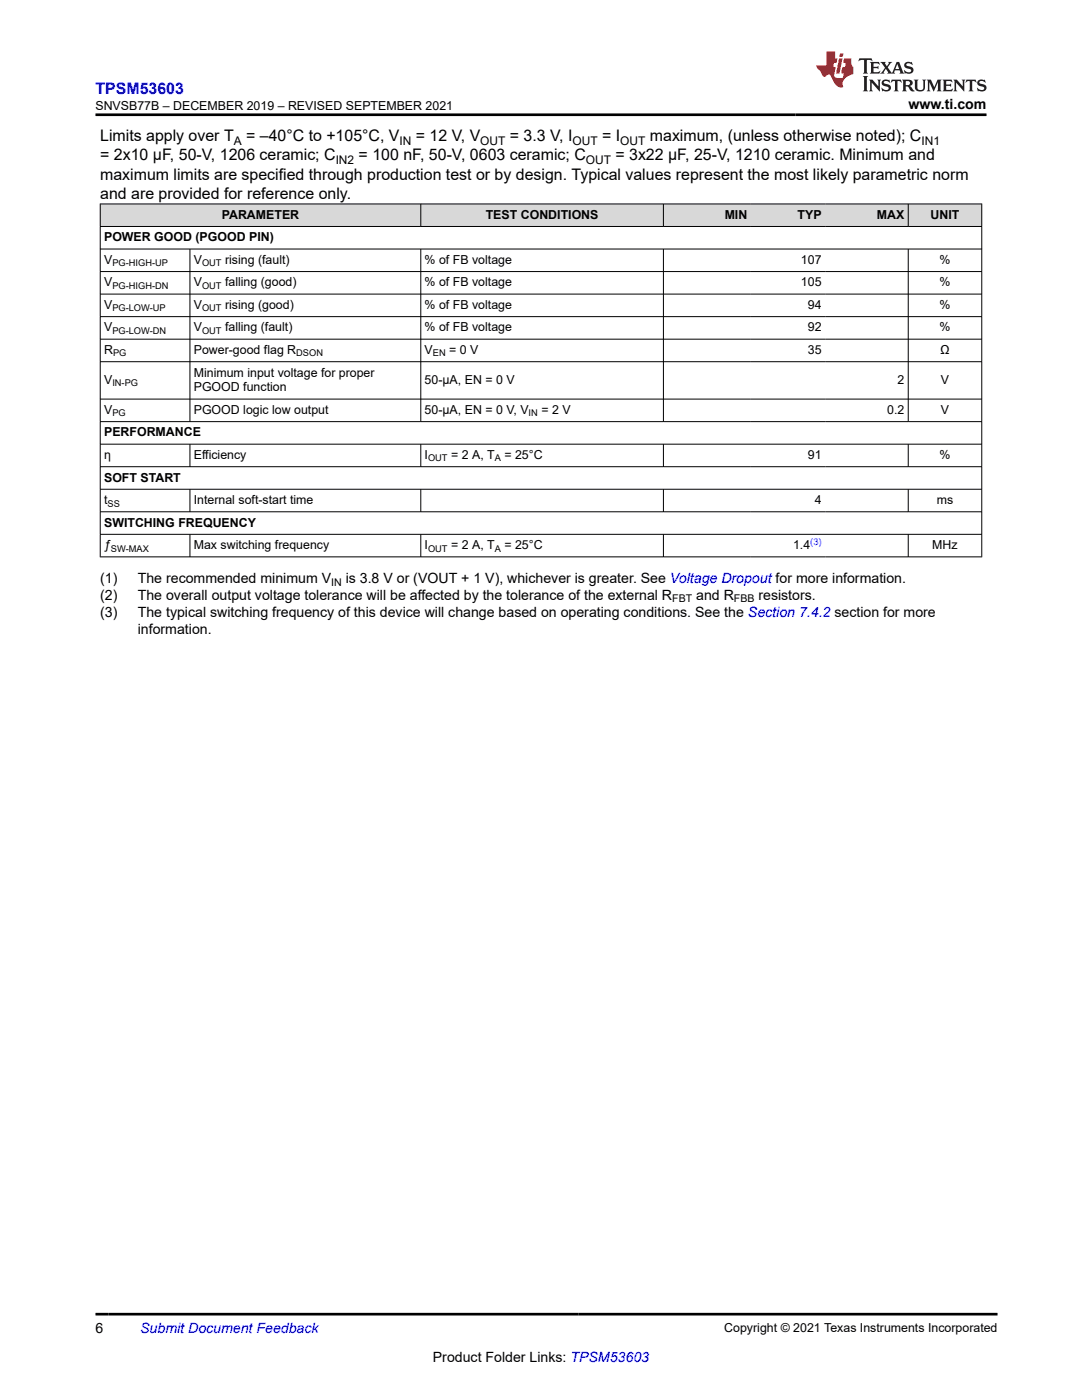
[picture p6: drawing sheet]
<svg xmlns="http://www.w3.org/2000/svg" width="216mm" height="279mm" viewBox="0 0 216 279" stroke-linecap="round" stroke-linejoin="round" font-family="sans-serif">
<defs><g id="words">
<text font-size="3.2" fill="#00f" x="19" y="18.7">TPSM53603</text>
<g font-size="3.2">
<text x="20" y="28.2">Limits apply over T</text>
<text x="49.1" y="28.2">= –40°C to +105°C, V</text>
<text x="83" y="28.2">= 12 V, V</text>
<text x="101.7" y="28.2">= 3.3 V, I</text>
<text x="120.2" y="28.2">= I</text>
<text x="129.7" y="28.2">maximum, (unless otherwise noted); C</text>
<text x="20" y="32">= 2x10 µF, 50-V, 1206 ceramic; C</text>
<text x="20" y="35.8">maximum limits are specified through production test or by design. Typical values represent the most likely parametric norm</text>
<text x="71.6" y="32">= 100 nF, 50-V, 0603 ceramic; C</text>
<text x="122.8" y="32">= 3x22 µF, 25-V, 1210 ceramic. Minimum and</text>
<text x="20" y="39.6">and are provided for reference only.</text>
</g>
<g font-size="2.8">
<text x="181.3" y="21.8">www.ti.com</text>
<text x="20" y="119.7">(2)</text>
<text x="20" y="116.3">(1)</text>
<text x="27.5" y="116.3">The recommended minimum V</text>
<text x="27.5" y="119.7">The overall output voltage tolerance will be affected by the tolerance of the external R</text>
<text x="69" y="116.3">is 3.8 V or (VOUT + 1 V), whichever is greater. See Voltage Dropout for more information.</text>
<text x="138.9" y="119.7">and R</text>
<text x="151.3" y="119.7">resistors.</text>
<text x="20" y="123.1">(3)</text>
<text x="27.5" y="123.1">The typical switching frequency of this device will change based on operating conditions. See the Section 7.4.2 section for more</text>
<text x="27.5" y="126.4">information.</text>
<text x="19" y="266.1">6</text>
<text x="86.4" y="271.7">Product Folder Links: TPSM53603</text>
</g>
<text font-size="2.8" fill="#00f" x="28" y="266.1">Submit Document Feedback</text>
<g font-size="2.5">
<text x="19" y="21.9">SNVSB77B – DECEMBER 2019 – REVISED SEPTEMBER 2021</text>
<text x="44.3" y="43.7">PARAMETER</text>
<text x="96.9" y="43.7">TEST CONDITIONS</text>
<text x="144.6" y="43.7">MIN</text>
<text x="159.1" y="43.7">TYP</text>
<text x="175" y="43.7">MAX</text>
<text x="185.7" y="43.7">UNIT</text>
<text x="20.8" y="48.2">POWER GOOD (PGOOD PIN)</text>
<text x="20.8" y="52.7">V</text>
<text x="38.7" y="52.7">V</text>
<text x="44.9" y="52.7">rising (fault)</text>
<text x="84.7" y="52.7">% of FB voltage</text>
<text x="159.8" y="52.7">107</text>
<text x="187.5" y="52.7">%</text>
<text x="20.8" y="57.2">V</text>
<text x="38.7" y="57.2">V</text>
<text x="44.9" y="57.2">falling (good)</text>
<text x="84.7" y="57.2">% of FB voltage</text>
<text x="159.8" y="57.2">105</text>
<text x="187.5" y="57.2">%</text>
<text x="20.8" y="61.7">V</text>
<text x="38.7" y="61.7">V</text>
<text x="44.9" y="61.7">rising (good)</text>
<text x="84.7" y="61.7">% of FB voltage</text>
<text x="161.2" y="61.7">94</text>
<text x="187.5" y="61.7">%</text>
<text x="20.8" y="66.2">V</text>
<text x="20.8" y="70.6">R</text>
<text x="38.7" y="66.2">V</text>
<text x="38.7" y="70.6">Power-good flag R</text>
<text x="44.9" y="66.2">falling (fault)</text>
<text x="84.7" y="66.2">% of FB voltage</text>
<text x="84.7" y="70.6">V</text>
<text x="89.6" y="70.6">= 0 V</text>
<text x="161.2" y="66.2">92</text>
<text x="161.2" y="70.6">35</text>
<text x="187.5" y="66.2">%</text>
<text x="187.6" y="70.6">Ω</text>
<text x="20.8" y="76.6">V</text>
<text x="38.7" y="75.1">Minimum input voltage for proper</text>
<text x="84.7" y="76.6">50-µA, EN = 0 V</text>
<text x="179.1" y="76.6">2</text>
<text x="187.7" y="76.6">V</text>
<text x="20.8" y="82.6">V</text>
<text x="38.7" y="78.1">PGOOD function</text>
<text x="38.7" y="82.6">PGOOD logic low output</text>
<text x="84.7" y="82.6">50-µA, EN = 0 V, V</text>
<text x="108" y="82.6">= 2 V</text>
<text x="177" y="82.6">0.2</text>
<text x="187.7" y="82.6">V</text>
<text x="20.8" y="87.1">PERFORMANCE</text>
<text x="20.8" y="91.6">η</text>
<text x="38.7" y="91.6">Efficiency</text>
<text x="84.7" y="91.6">I</text>
<text x="90" y="91.6">= 2 A, T</text>
<text x="100.6" y="91.6">= 25°C</text>
<text x="161.2" y="91.6">91</text>
<text x="187.5" y="91.6">%</text>
<text x="20.8" y="96.1">SOFT START</text>
<text x="20.8" y="100.6">t</text>
<text x="38.7" y="100.6">Internal soft-start time</text>
<text x="162.6" y="100.6">4</text>
<text x="186.9" y="100.6">ms</text>
<text x="20.8" y="105.1">SWITCHING FREQUENCY</text>
<text x="20.8" y="109.6">ƒ</text>
<text x="38.7" y="109.6">Max switching frequency</text>
<text x="84.7" y="109.6">I</text>
<text x="90" y="109.6">= 2 A, T</text>
<text x="100.6" y="109.6">= 25°C</text>
<text x="158.3" y="109.6">1.4</text>
<text x="186" y="109.6">MHz</text>
<text x="144.5" y="265.8">Copyright © 2021 Texas Instruments Incorporated</text>
</g>
<g font-size="2.4">
<text x="46.6" y="28.9">A</text>
<text x="79.7" y="28.9">IN</text>
<text x="95.8" y="28.9">OUT</text>
<text x="114.3" y="28.9">OUT</text>
<text x="123.8" y="28.9">OUT</text>
<text x="183.9" y="28.9">IN1</text>
<text x="67" y="32.7">IN2</text>
<text x="116.9" y="32.7">OUT</text>
</g>
<g font-size="2.1">
<text x="66.1" y="116.9">IN</text>
<text x="134.1" y="120.2">FBT</text>
<text x="146.4" y="120.2">FBB</text>
</g>
<g font-size="1.9">
<text x="22.4" y="53.2">PG-HIGH-UP</text>
<text x="40.3" y="53.2">OUT</text>
<text x="22.4" y="57.6">PG-HIGH-DN</text>
<text x="40.3" y="57.6">OUT</text>
<text x="22.4" y="62.1">PG-LOW-UP</text>
<text x="40.3" y="62.1">OUT</text>
<text x="22.4" y="66.6">PG-LOW-DN</text>
<text x="22.6" y="71.1">PG</text>
<text x="40.3" y="66.6">OUT</text>
<text x="59.1" y="71.1">DSON</text>
<text x="86.4" y="71.1">EN</text>
<text x="22.4" y="77.1">IN-PG</text>
<text x="22.4" y="83.1">PG</text>
<text x="105.5" y="83.1">IN</text>
<text x="85.4" y="92.1">OUT</text>
<text x="98.7" y="92.1">A</text>
<text x="21.5" y="101.1">SS</text>
<text x="22.1" y="110.1">SW-MAX</text>
<text x="85.4" y="110.1">OUT</text>
<text x="98.7" y="110.1">A</text>
</g>
<text font-size="1.9" fill="#00f" x="161.7" y="108.8">(3)</text>
</g></defs>
<g fill="#d8d8d8">
<path d="M20 40.7h175.9v4.5h-175.9z" fill-rule="evenodd"/>
<path d="M20.1 40.8h63.8v4.3h-63.8z" fill-rule="evenodd"/>
<path d="M84 40.8h48.3v4.3h-48.3z" fill-rule="evenodd"/>
<path d="M132.4 40.8h17.4v4.3h-17.4z" fill-rule="evenodd"/>
<path d="M149.8 40.8h14.9v4.3h-14.9z" fill-rule="evenodd"/>
<path d="M164.7 40.8h16.5v4.3h-16.5z" fill-rule="evenodd"/>
<path d="M181.3 40.8h14.5v4.3h-14.5z" fill-rule="evenodd"/>
</g>
<g fill="none" stroke="#000" stroke-width=".2">
<path d="M19.9 40.7h176.1M19.9 45.2h176.1M19.9 49.7h176.1M19.9 54.2h176.1M19.9 58.7h176.1M20 40.6v70.6M37.9 49.7v34.5M84 40.6v4.7M84 49.7v34.5M132.4 40.6v4.7M132.4 49.7v34.5M181.2 40.6v4.7"/>
<path d="M181.2 49.7v34.5M195.9 40.6v70.6M19.9 63.2h176.1M19.9 67.7h176.1M19.9 72.2h176.1M19.9 79.6h176.1M19.9 84.1h176.1M19.9 88.6h176.1M19.9 93.1h176.1M19.9 97.6h176.1M37.9 88.6v4.6M37.9 97.6v4.6"/>
<path d="M84 88.6v4.6M84 97.6v4.6M132.4 88.6v4.6M132.4 97.6v4.6M181.2 88.6v4.6M181.2 97.6v4.6M19.9 102.1h176.1M19.9 106.6h176.1M19.9 111.1h176.1M37.9 106.6v4.6M84 106.6v4.6M132.4 106.6v4.6"/>
<path d="M181.2 106.6v4.6"/>
</g>
<path d="M171.5 11.6l-.2 .6 .5-.2h.6v.1v2.2l-.2 .4h1l-.2-.4v-2.2v-.1h.5l.5 .2-.1-.6zM173.6 12.4l.2 .3v1.6l-.2 .4h1.9l.1-.6a1.08 1.08 0 0 1-1.3 .2v-.7h.6l.4 .2v-.7l-.4 .2h-.6v-.5l.2-.2a1 1 0 0 1 1 .3l-.1-.5zM175.7 12.4l.9 1.1-1 1.2h.9l-.2-.2 .5-.8 .4 .8-.2 .2h1.6l-.2-.2 .2-.5h.9l.1 .5-.1 .2h.9l-.2-.4-.8-1.9h-.5l-.9 2.1-.9-1.1 .9-1h-.8l.2 .2-.4 .6-.4-.6 .2-.2zM179 12.8l.4 1h-.7zM180.7 12.5a.65 .65 0 0 0-.2 .7 .65 .65 0 0 0 .6 .5l.6 .1 .1 .3a.79 .79 0 0 1-.7 .4 .79 .79 0 0 1-.7-.5l.1 .7 .2-.1a.93 .93 0 0 0 1.1 0 .93 .93 0 0 0 .4-.9 1.46 1.46 0 0 0-1.2-.6l-.1-.3a1.09 1.09 0 0 1 1.2 .2l-.2-.6-.1 .1-.5-.2zM172.2 15.2l.2 .4v2.2l-.2 .4h1l-.2-.4v-2.2l.2-.4zM173.4 15.9l.2 .4v1.5l-.2 .4h.8l-.3-.4 .1-1.3 1.6 1.8v-2l.2-.4h-.7l.1 .2 .1 1.1-1.2-1.3zM176.2 16a.65 .65 0 0 0-.2 .8 .65 .65 0 0 0 .6 .4l.6 .2 .1 .2a.79 .79 0 0 1-.7 .4 .79 .79 0 0 1-.7-.5l.1 .7 .2-.1a.93 .93 0 0 0 1.1 .1 .93 .93 0 0 0 .4-1 1.46 1.46 0 0 0-1.2-.5l-.1-.4a1.09 1.09 0 0 1 1.2 .2l-.1-.6-.2 .1-.5-.1zM177.9 15.9l-.1 .6a.63 .63 0 0 1 .8-.3v1.6l-.3 .4h1l-.2-.4v-1.6a.66 .66 0 0 1 .8 .3l-.1-.6zM180 15.9l.2 .4v1.5l-.2 .4h1l-.2-.2-.1-.7h.5l.1 .2a.79 .79 0 0 0 1.2 .6l-1-.9a.61 .61 0 0 0 .6-.6 .61 .61 0 0 0-.5-.7zM180.8 16.2h.1a.47 .47 0 0 1 .5 .1 .47 .47 0 0 1 .1 .5l-.1 .1-.7 .1zM182.3 15.9l.2 .2a2.27 2.27 0 0 0 .4 2 1.04 1.04 0 0 0 1.7-.7v-1.3l.2-.2h-.8l.2 .4v1.1a.6 .6 0 0 1-.6 .6 .6 .6 0 0 1-.6-.6v-1.1l.3-.4zM184.9 15.9l.2 .4v1.5l-.2 .4h.8l-.3-.4v-1.4l.9 1.9 .9-1.9v1.4l-.3 .4h1l-.2-.4v-1.5l.2-.4h-.8l-.7 1.5-.6-1.5zM188.1 15.9l.2 .4v1.5l-.2 .4h1.9l.1-.6a1.09 1.09 0 0 1-1.3 .2v-.7h.6l.4 .2v-.6l-.4 .2h-.6v-.6l.2-.1a1.01 1.01 0 0 1 1 .3l-.1-.6zM190.2 15.9l.3 .4v1.5l-.3 .4h.8l-.2-.4v-1.3l1.6 1.8v-2l.2-.4h-.7l.2 .2v1.1l-1.2-1.3zM192.8 15.9l-.1 .6a.63 .63 0 0 1 .8-.3v1.6l-.3 .4h1l-.2-.4v-1.6a.66 .66 0 0 1 .8 .3l-.1-.6zM195.2 16a.65 .65 0 0 0-.2 .8 .65 .65 0 0 0 .6 .4l.6 .2 .2 .2a.79 .79 0 0 1-.7 .4 .79 .79 0 0 1-.7-.5l.1 .7 .2-.1a.93 .93 0 0 0 1 .1 .93 .93 0 0 0 .5-1 1.46 1.46 0 0 0-1.3-.5v-.4a1.09 1.09 0 0 1 1.2 .2l-.2-.6-.2 .1-.5-.1z" fill="#231f20"/>
<path d="M164.9 10.3v2.7h-2l.1 .4 .8 1a.95 .95 0 0 0 1 .9 .59 .59 0 0 1 .5-.4 .59 .59 0 0 1 .5 .3l.4 .8a1.59 1.59 0 0 0 2.1 1.4 1.61 1.61 0 0 1 1-2.3l1-.3-.1-1.5a1.59 1.59 0 0 1-.3-1.7h-1.5l-.2 .9h.6l-.2 .9h-.5l-.2 .9v.3l.4 .1-.1 .9h-.7a.73 .73 0 0 1-1-.7l.3-1.5h-.5l.1-.9h.5l.2-.9h-.5v-1.3zM167.4 11.6l-.6 3.1h.7l.6-3.1zM167.6 10.7l-.1 .6h.7l.1-.6z" fill="#ed1c24"/>
<path d="M19 22.9h177.8M19 262.3h180" fill="none" stroke="#000" stroke-width=".53"/>
<use href="#words"/>
</svg>
